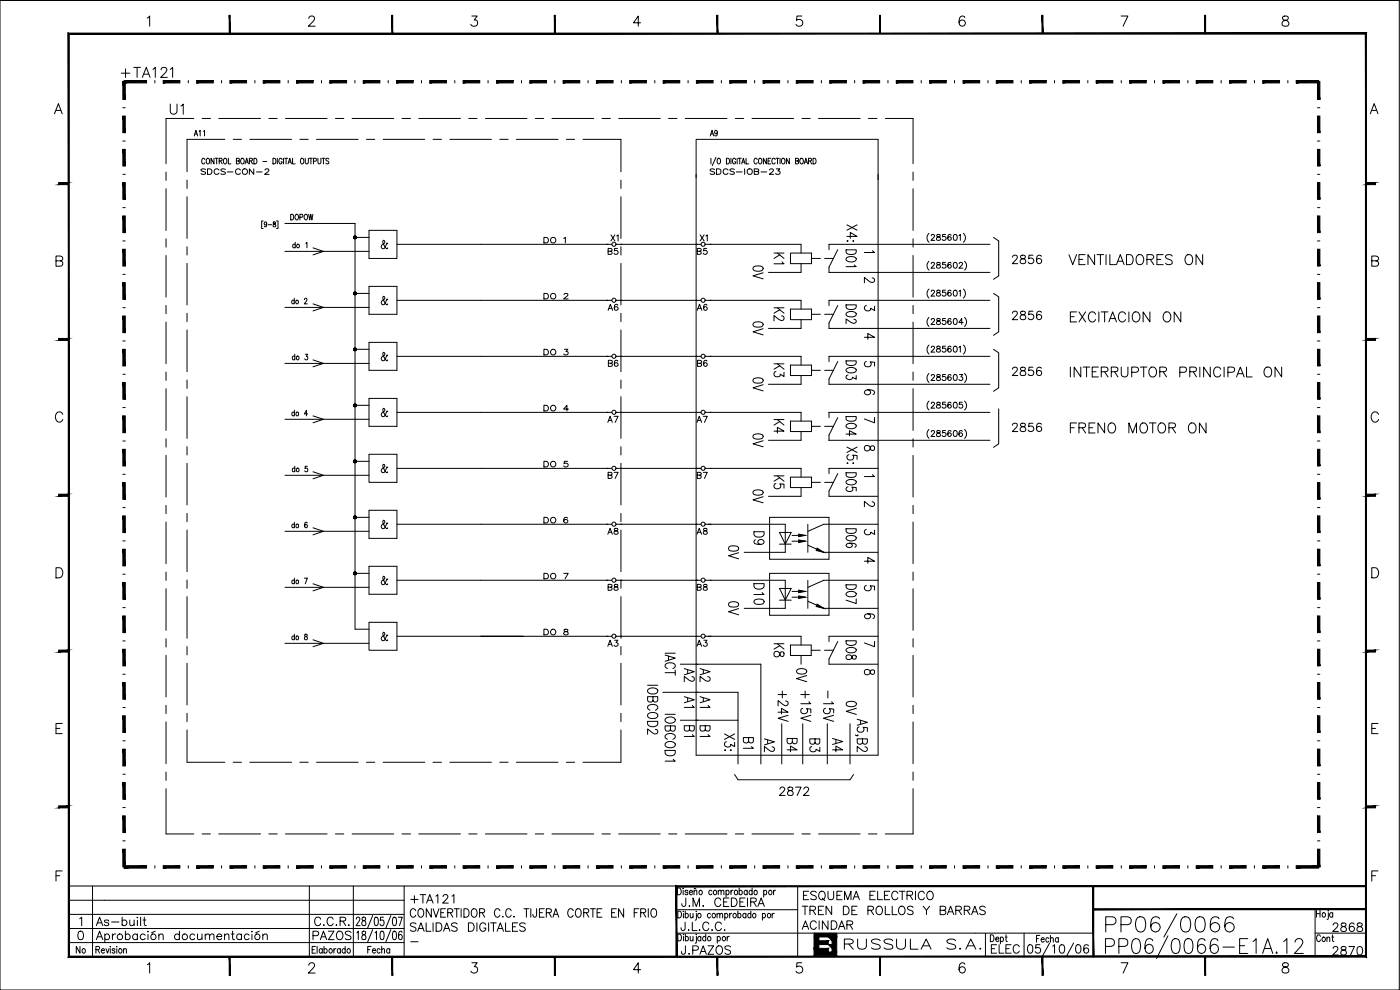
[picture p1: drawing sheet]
<svg xmlns="http://www.w3.org/2000/svg" width="420mm" height="297mm" viewBox="0 0 420 297" stroke-linecap="round" stroke-linejoin="round" font-family="sans-serif">
<defs><g id="words">
<text font-size="11" x="330.6" y="282.2">PP06/0066</text>
<g font-size="6.6">
<text x="49.7" y="35.6">U1</text>
<text x="319.6" y="80.8">VENTILADORES ON</text>
<text x="230" y="85" transform="rotate(-90 230 85)">0V</text>
<text x="230" y="101.6" transform="rotate(-90 230 101.6)">0V</text>
<text x="257.9" y="98.4" transform="rotate(-90 257.9 98.4)">DO2</text>
<text x="230" y="118.5" transform="rotate(-90 230 118.5)">0V</text>
<text x="257.9" y="115" transform="rotate(-90 257.9 115)">DO3</text>
<text x="257.9" y="131.9" transform="rotate(-90 257.9 131.9)">DO4</text>
<text x="320" y="131.2">FRENO MOTOR ON</text>
<text x="230" y="135.1" transform="rotate(-90 230 135.1)">0V</text>
<text x="257.9" y="148.9" transform="rotate(-90 257.9 148.9)">DO5</text>
<text x="230" y="152" transform="rotate(-90 230 152)">0V</text>
<text x="230.4" y="164.7" transform="rotate(-90 230.4 164.7)">D9</text>
<text x="257.9" y="165.5" transform="rotate(-90 257.9 165.5)">DO6</text>
<text x="222.6" y="169" transform="rotate(-90 222.6 169)">0V</text>
<text x="222.6" y="185.6" transform="rotate(-90 222.6 185.6)">0V</text>
<text x="230.4" y="182.7" transform="rotate(-90 230.4 182.7)">D10</text>
<text x="257.9" y="182.4" transform="rotate(-90 257.9 182.4)">DO7</text>
<text x="257.9" y="199" transform="rotate(-90 257.9 199)">DO8</text>
<text x="214.1" y="205.7" transform="rotate(-90 214.1 205.7)">A2</text>
<text x="243.1" y="205.7" transform="rotate(-90 243.1 205.7)">0V</text>
<text x="257.9" y="215.5" transform="rotate(-90 257.9 215.5)">0V</text>
<text x="198.3" y="221.5" transform="rotate(-90 198.3 221.5)">IOBCOD2</text>
<text x="237.4" y="217.7" transform="rotate(-90 237.4 217.7)">+24V</text>
<text x="251.2" y="217.7" transform="rotate(-90 251.2 217.7)">-15V</text>
<text x="240.2" y="226.8" transform="rotate(-90 240.2 226.8)">B4</text>
<text x="246.9" y="226.8" transform="rotate(-90 246.9 226.8)">B3</text>
<text x="252.2" y="286.1">RUSSULA S.A.</text>
</g>
<g font-size="6.2">
<text x="35.3" y="24.3">+TA121</text>
<text x="236" y="80.4" transform="rotate(-90 236 80.4)">K1</text>
<text x="236" y="97.4" transform="rotate(-90 236 97.4)">K2</text>
<text x="320" y="97.7">EXCITACION ON</text>
<text x="236" y="114.3" transform="rotate(-90 236 114.3)">K3</text>
<text x="320" y="114.3">INTERRUPTOR PRINCIPAL ON</text>
<text x="236" y="131.2" transform="rotate(-90 236 131.2)">K4</text>
<text x="302.7" y="130.9">2856</text>
<text x="236" y="147.8" transform="rotate(-90 236 147.8)">K5</text>
<text x="236" y="198.3" transform="rotate(-90 236 198.3)">K8</text>
<text x="209.2" y="205.7" transform="rotate(-90 209.2 205.7)">A2</text>
<text x="209.2" y="213.4" transform="rotate(-90 209.2 213.4)">A1</text>
<text x="244.1" y="217.7" transform="rotate(-90 244.1 217.7)">+15V</text>
<text x="209.2" y="222.2" transform="rotate(-90 209.2 222.2)">B1</text>
<text x="221.2" y="226.5" transform="rotate(-90 221.2 226.5)">X3:</text>
<text x="226.8" y="225.8" transform="rotate(-90 226.8 225.8)">B1</text>
<text x="233.2" y="226.8" transform="rotate(-90 233.2 226.8)">A2</text>
<text x="253.6" y="226.8" transform="rotate(-90 253.6 226.8)">A4</text>
<text x="122.1" y="272.3">+TA121</text>
<text x="239.9" y="271.3">ESQUEMA ELECTRICO</text>
<text x="398.6" y="280.8">2868</text>
<text x="92.8" y="283.3">PAZOS</text>
</g>
<g font-size="5.7">
<text x="302.7" y="80.4">2856</text>
<text x="302.7" y="97">2856</text>
<text x="302.7" y="113.9">2856</text>
<text x="232.8" y="239.9">2872</text>
<text x="203.2" y="273">J.M. CEDEIRA</text>
<text x="239.5" y="275.5">TREN DE ROLLOS Y BARRAS</text>
<text x="27.5" y="279">As-built</text>
<text x="93.1" y="279">C.C.R.</text>
<text x="239.5" y="280.1">ACINDAR</text>
<text x="203.2" y="287.5">J.PAZOS</text>
<text x="296.3" y="287.2">ELEC</text>
<text x="398.6" y="287.9">2870</text>
</g>
<g font-size="5.3">
<text x="181.3" y="178.5">B8</text>
<text x="208.1" y="178.5">B8</text>
<text x="21.5" y="287.2">No</text>
</g>
<g font-size="4.9">
<text x="57.1" y="42">A11</text>
<text x="212" y="42">A9</text>
<text x="59.3" y="53.6">SDCS-CON-2</text>
<text x="212" y="53.6">SDCS-IOB-23</text>
<text x="86.1" y="67.4">DOPOW</text>
<text x="161.9" y="74.1">DO 1</text>
<text x="181.3" y="77.6">B5</text>
<text x="182" y="73.4">X1</text>
<text x="208.1" y="77.6">B5</text>
<text x="208.8" y="73.4">X1</text>
<text x="258.2" y="86.1">2</text>
<text x="161.9" y="91">DO 2</text>
<text x="181.3" y="94.2">A6</text>
<text x="208.1" y="94.2">A6</text>
<text x="258.2" y="94.5">3</text>
<text x="258.2" y="103">4</text>
<text x="181.3" y="111.1">B6</text>
<text x="208.1" y="111.1">B6</text>
<text x="161.9" y="124.5">DO 4</text>
<text x="181.3" y="128.1">A7</text>
<text x="207.8" y="128.1">A7</text>
<text x="258.2" y="136.5">8</text>
<text x="161.9" y="141.5">DO 5</text>
<text x="181.3" y="144.6">B7</text>
<text x="208.1" y="144.6">B7</text>
<text x="161.9" y="158">DO 6</text>
<text x="181.3" y="161.6">A8</text>
<text x="207.8" y="161.6">A8</text>
<text x="161.9" y="175">DO 7</text>
<text x="258.2" y="178.5">5</text>
<text x="181.3" y="195.1">A3</text>
<text x="207.8" y="195.1">A3</text>
<text x="258.2" y="195.4">7</text>
<text x="394.1" y="283.6">Cont</text>
</g>
<g font-size="4.4">
<text x="86.8" y="75.5">do 1</text>
<text x="161.9" y="107.6">DO 3</text>
<text x="258.2" y="111.1">5</text>
<text x="258.2" y="119.6">6</text>
<text x="258.2" y="128.1">7</text>
<text x="258.2" y="153.1">2</text>
<text x="86.4" y="159.5">do 6</text>
<text x="258.2" y="161.6">3</text>
<text x="258.2" y="170">4</text>
<text x="161.9" y="191.6">DO 8</text>
<text x="258.2" y="187">6</text>
<text x="258.2" y="203.6">8</text>
</g>
<text font-size="3.5" x="258.2" y="144.3">1</text>
<text font-size="3.1" x="258.2" y="76.9">1</text>
<text font-size="2.6" x="122.1" y="283.6">-</text>
</g></defs>
<!-- layer: 2 -->
<g fill="none" stroke="#000" stroke-width=".3">
<path d="M36.9 32.3h.7M56.5 24.2v.7M66.5 24.2v.7M76.5 24.2v.7M86.5 24.2v.7M96.5 24.2v.7M106.5 24.2v.7M116.5 24.2v.7M126.5 24.2v.7M136.5 24.2v.7M146.5 24.2v.7M156.5 24.2v.7"/>
<path d="M166.5 24.2v.7M176.5 24.2v.7M186.5 24.2v.7M196.5 24.2v.7M206.5 24.2v.7M216.5 24.2v.7M226.5 24.2v.7M236.5 24.2v.7M246.5 24.2v.7M256.5 24.2v.7M266.5 24.2v.7M276.5 24.2v.7"/>
<path d="M286.5 24.2v.7M296.5 24.2v.7M306.5 24.2v.7M316.5 24.2v.7M326.5 24.2v.7M336.5 24.2v.7M346.5 24.2v.7M356.5 24.2v.7M366.5 24.2v.7M376.5 24.2v.7M386.5 24.2v.7M395.4 32.3h.7"/>
<path d="M395.7 24.2v.7M36.9 42.3h.7M36.9 52.3h.7M208.9 53.4v-11.6h54.6v12.1M395.4 42.3h.7M395.4 52.3h.7M36.9 62.3h.7M36.9 72.3h.7M85.5 67h21.1v4.2h4.1M85.5 75.4h25.2M106.6 71.2v117.6h4.1M110.7 69.1h8.4v8.4h-8.4z"/>
<path d="M119.1 73.3h63M186.4 73.3h22.5M213.1 73.3h27.3M278.8 78.4a1.78 1.78 0 0 0 0 2.7M278.8 70a1.78 1.78 0 0 0 0 2.7M279.5 79.1l.3-.4h.3l.4 .4-1.1 1.4h1.1M279.5 70.8l.3-.5h.3l.4 .4-1.1 1.4h1.1M281.2 78.8v.5l.8 .2 .2 .4a.59 .59 0 0 1-.6 .6 .59 .59 0 0 1-.5-.6l1.1-.8-.1-.3zM281.2 70.4v.5l.8 .3 .2 .3a.59 .59 0 0 1-.6 .6 .59 .59 0 0 1-.5-.6l1.1-.7-.1-.4zM283.8 78.7h-.9l-.1 .7a.63 .63 0 0 1 1 0 .63 .63 0 0 1-.1 1 .63 .63 0 0 1-1-.3M283.8 70.3h-.9l-.1 .8a.63 .63 0 0 1 1 0 .63 .63 0 0 1-.1 .9 .63 .63 0 0 1-1-.2M285.4 79l-.1-.2a.85 .85 0 0 0-1 .6 .85 .85 0 0 0 .6 1.1 .54 .54 0 0 0 .6-.5 .54 .54 0 0 0-.5-.6 .54 .54 0 0 0-.6 .5"/>
<path d="M285.4 70.6l-.1-.2a.87 .87 0 0 0-1 .7 .87 .87 0 0 0 .6 1 .54 .54 0 0 0 .6-.4 .54 .54 0 0 0-.5-.6 .54 .54 0 0 0-.6 .4M286.3 78.8a.85 .85 0 0 1 1.1 .6 .85 .85 0 0 1-.6 1.1h-.2a1.1 1.1 0 0 1-.3-1.7zM286.3 70.4l.3-.1a.92 .92 0 0 1 .7 .9 .92 .92 0 0 1-.7 .9 1.14 1.14 0 0 1-.3-1.7zM287.8 70.7l.4-.4v1.8M287.9 79.1l.3-.4h.3l.4 .4-1.1 1.4h1.2M289.1 70a1.78 1.78 0 0 1 0 2.7M289.5 78.4a1.78 1.78 0 0 1 0 2.7M395.4 62.3h.7M395.4 72.3h.7M36.9 82.3h.7M36.9 92.3h.7M85.5 92.2h25.2"/>
<path d="M106.6 88h4.1M110.7 85.9h8.4v8.4h-8.4zM119.1 90.1h63M186.4 90.1h22.5M213.1 90.1h27.3M278.8 86.7a1.83 1.83 0 0 0 0 2.7M278.8 95.2a1.83 1.83 0 0 0 0 2.7M279.5 87.5l.3-.4 .5 .1 .2 .2-1.1 1.4h1.1M279.5 96l.3-.4h.3l.4 .3-1.1 1.5h1.1M281.2 87.2v.5l.8 .2 .2 .4a.59 .59 0 0 1-.6 .6 .59 .59 0 0 1-.5-.6l1.1-.8-.1-.3zM281.2 95.7v.5l.8 .2 .2 .4a.59 .59 0 0 1-.6 .6 .59 .59 0 0 1-.5-.6l1.1-.8-.1-.3zM283.8 87.1h-.9l-.1 .7a.63 .63 0 0 1 1 0 .63 .63 0 0 1-.1 1 .63 .63 0 0 1-1-.3"/>
<path d="M283.8 95.6h-.9l-.1 .7a.63 .63 0 0 1 1 0 .63 .63 0 0 1-.1 1 .63 .63 0 0 1-1-.3M285.4 87.3l-.1-.1a.87 .87 0 0 0-1 .6 .87 .87 0 0 0 .6 1 .54 .54 0 0 0 .6-.4 .54 .54 0 0 0-.5-.6 .54 .54 0 0 0-.6 .5M285.4 95.8l-.1-.1a.87 .87 0 0 0-1 .6 .87 .87 0 0 0 .6 1.1 .54 .54 0 0 0 .6-.5 .54 .54 0 0 0-.5-.6 .54 .54 0 0 0-.6 .5M286.3 87.2l.3-.1a.92 .92 0 0 1 .7 .9 .92 .92 0 0 1-.7 .8 1.14 1.14 0 0 1-.3-1.6zM286.3 95.7l.3-.1a.92 .92 0 0 1 .7 .9 .92 .92 0 0 1-.7 .9 1.14 1.14 0 0 1-.3-1.7zM287.8 87.4l.4-.3v1.7M289.1 96.8h-1.3l.8-1.2v1.8M289.1 86.7a1.83 1.83 0 0 1 0 2.7M289.5 95.2a1.83 1.83 0 0 1 0 2.7M395.4 82.3h.7M395.4 92.3h.7M36.9 102.3h.7"/>
<path d="M36.9 112.3h.7M85.5 109h25.2M106.6 104.8h4.1M110.7 102.7h8.4v8.4h-8.4zM110.7 119.5h8.4v8.4h-8.4zM119.1 106.9h63M186.4 106.9h22.5M213.1 106.9h27.3M278.8 112a1.83 1.83 0 0 0 0 2.8M278.8 103.5a1.83 1.83 0 0 0 0 2.7M279.5 112.8l.3-.4h.3l.4 .3-1.1 1.5h1.1M279.5 104.3l.3-.4 .5 .1 .2 .2-1.1 1.4h1.1"/>
<path d="M281.2 112.5v.5l.8 .2 .2 .4a.59 .59 0 0 1-.6 .6 .59 .59 0 0 1-.5-.6l1.1-.8-.1-.3zM281.2 104v.5l.8 .2 .2 .4a.59 .59 0 0 1-.6 .6 .59 .59 0 0 1-.5-.6l1.1-.8-.1-.3zM283.8 112.4h-.9l-.1 .7a.63 .63 0 0 1 1 0 .63 .63 0 0 1-.1 1 .63 .63 0 0 1-1-.3M283.8 103.9h-.9l-.1 .7a.63 .63 0 0 1 1 0 .63 .63 0 0 1-.1 1 .63 .63 0 0 1-1-.3M285.4 112.6l-.1-.1a.87 .87 0 0 0-1 .6 .87 .87 0 0 0 .6 1.1 .54 .54 0 0 0 .6-.5 .54 .54 0 0 0-.5-.6 .54 .54 0 0 0-.6 .5M285.4 104.1l-.1-.1a.87 .87 0 0 0-1 .6 .87 .87 0 0 0 .6 1 .54 .54 0 0 0 .6-.4 .54 .54 0 0 0-.5-.6 .54 .54 0 0 0-.6 .5M286.3 112.5l.3-.1a.92 .92 0 0 1 .7 .9 .92 .92 0 0 1-.7 .9 1.14 1.14 0 0 1-.3-1.7zM286.3 104l.3-.1a.92 .92 0 0 1 .7 .9 .92 .92 0 0 1-.7 .8 1.14 1.14 0 0 1-.3-1.6zM287.8 104.2l.4-.3v1.7M288 112.4h.9l-.5 .7a.59 .59 0 0 1 .4 .9 .59 .59 0 0 1-1-.2M289.1 103.5a1.83 1.83 0 0 1 0 2.7M289.5 112a1.83 1.83 0 0 1 0 2.8"/>
<path d="M395.4 102.3h.7M395.4 112.3h.7M36.9 122.3h.7M36.9 132.3h.7M85.5 125.8h25.2M106.6 138.4h4.1M106.6 121.6h4.1M110.7 136.3h8.4v8.4h-8.4zM119.1 123.7h63M186.4 123.7h22.5M213.1 123.7h27.3M278.8 128.8a1.78 1.78 0 0 0 0 2.7"/>
<path d="M278.8 120.3a1.78 1.78 0 0 0 0 2.7M279.5 129.6l.3-.4 .5 .1 .2 .2-1.1 1.5h1.1M279.5 121.1l.3-.4h.3l.4 .3-1.1 1.5h1.1M281.2 129.3v.5l.8 .2 .2 .4a.59 .59 0 0 1-.6 .6 .59 .59 0 0 1-.5-.6l1.1-.8-.1-.3zM281.2 120.8v.5l.8 .2 .2 .4a.59 .59 0 0 1-.6 .6 .59 .59 0 0 1-.5-.6l1.1-.8-.1-.3zM283.8 129.2h-.9l-.1 .7a.63 .63 0 0 1 1 0 .63 .63 0 0 1-.1 1 .63 .63 0 0 1-1-.3M283.8 120.7h-.9l-.1 .7a.63 .63 0 0 1 1 0 .63 .63 0 0 1-.1 1 .63 .63 0 0 1-1-.3M285.4 129.4l-.1-.1a.87 .87 0 0 0-1 .6 .87 .87 0 0 0 .6 1.1 .54 .54 0 0 0 .6-.5 .54 .54 0 0 0-.5-.6 .54 .54 0 0 0-.6 .5M285.4 120.9l-.1-.1a.87 .87 0 0 0-1 .6 .87 .87 0 0 0 .6 1.1 .54 .54 0 0 0 .6-.5 .54 .54 0 0 0-.5-.6 .54 .54 0 0 0-.6 .5M286.3 129.3l.3-.1a.92 .92 0 0 1 .7 .9 .92 .92 0 0 1-.7 .9 1.14 1.14 0 0 1-.3-1.7zM286.3 120.8l.3-.1a.92 .92 0 0 1 .7 .9 .92 .92 0 0 1-.7 .9 1.14 1.14 0 0 1-.3-1.7zM288.8 129.4l-.1-.1a.87 .87 0 0 0-1 .6 .87 .87 0 0 0 .6 1.1 .55 .55 0 0 0 .6-.5 .55 .55 0 0 0-.5-.6 .55 .55 0 0 0-.6 .5"/>
<path d="M288.8 120.7h-.8l-.1 .7a.63 .63 0 0 1 .9 0 .63 .63 0 0 1-.1 1 .63 .63 0 0 1-.9-.3M289.5 128.8a1.78 1.78 0 0 1 0 2.7M289.5 120.3a1.78 1.78 0 0 1 0 2.7M395.4 122.3h.7M395.4 132.3h.7M36.9 142.3h.7M36.9 152.3h.7M85.5 159.4h25.2M85.5 142.6h25.2M106.6 155.2h4.1M110.7 153.1h8.4v8.4h-8.4zM119.1 140.5h63"/>
<path d="M119.1 157.3h63M186.4 140.5h23.6M186.4 157.3h22.5M211.6 140.5h28.8M212.6 157.3h23.1M395.4 142.3h.7M395.4 152.3h.7M36.9 162.3h.7M36.9 172.3h.7M85.5 176.2h25.2M106.6 172h4.1M110.7 169.9h8.4v8.4h-8.4z"/>
<path d="M119.1 174.1h63M186.4 174.1h23M213.1 174.1h22.6M395.4 162.3h.7M395.4 172.3h.7M36.9 182.3h.7M36.9 192.3h.7M85.5 193h25.2M110.7 186.7h8.4v8.4h-8.4zM119.1 190.9h25.2M156.9 190.9h-12.6h37.8M186.4 190.9h22.5"/>
<path d="M212.6 190.9h27.8M228.3 199.3v29.9M395.4 182.3h.7M395.4 192.3h.7M36.9 202.3h.7M36.9 212.3h.7M221.5 207.7v21.5M234.6 217.2v12M240.9 217.2v12M248.3 217.2v12M255.1 217.2v12M395.4 202.3h.7"/>
<path d="M395.4 212.3h.7M36.9 222.3h.7M36.9 232.3h.7M395.4 222.3h.7M395.4 232.3h.7M36.9 242.3h.7M36.9 252.3h.7M37.3 259.7v.8M46.5 259.7v.8M56.5 259.7v.8M66.5 259.7v.8M76.5 259.7v.8"/>
<path d="M86.5 259.7v.8M96.5 259.7v.8M106.5 259.7v.8M116.5 259.7v.8M126.5 259.7v.8M136.5 259.7v.8M146.5 259.7v.8M156.5 259.7v.8M166.5 259.7v.8M176.5 259.7v.8M186.5 259.7v.8M196.5 259.7v.8"/>
<path d="M206.5 259.7v.8M216.5 259.7v.8M226.5 259.7v.8M236.5 259.7v.8M246.5 259.7v.8M256.5 259.7v.8M266.5 259.7v.8M276.5 259.7v.8M286.5 259.7v.8M296.5 259.7v.8M306.5 259.7v.8M316.5 259.7v.8"/>
<path d="M326.5 259.7v.8M336.5 259.7v.8M346.5 259.7v.8M356.5 259.7v.8M366.5 259.7v.8M376.5 259.7v.8M386.5 259.7v.8M395.4 242.3h.7M395.4 252.3h.7M395.4 260.1h.7M245.7 281.1v1.2M245.7 283.4v1.2"/>
</g>
<!-- layer: 25 -->
<g fill="none" stroke="#000" stroke-width=".3">
<path d="M61.5 47.9a.48 .48 0 0 0-.6-.4 .48 .48 0 0 0-.4 .6v.4a.48 .48 0 0 0 .4 .7 .48 .48 0 0 0 .6-.4M62.1 47.6l.2-.1a.87 .87 0 0 1 .6 .8 .87 .87 0 0 1-.6 .9 1.13 1.13 0 0 1-.2-1.6zM64.2 47.5v1.7l-.9-1.7v1.7M64.6 47.5h.8M65 47.5v1.7M65.8 48.3l.7-.1v-.6l-.7-.1v1.7M67.3 47.6l.1-.1a.87 .87 0 0 1 .7 .8 .87 .87 0 0 1-.7 .9 1.13 1.13 0 0 1-.1-1.6zM68.5 47.5v1.7h.8M71 48.3l.7-.1 .1-.5-.8-.2v1.7l.8-.2v-.5l-.3-.2M72.5 47.6l.1-.1a.86 .86 0 0 1 .7 .8 .86 .86 0 0 1-.7 .9 1.13 1.13 0 0 1-.1-1.6zM73.5 49.2l.5-1.7 .5 1.7M74.8 48.3l.8-.1v-.6l-.8-.1v1.7"/>
<path d="M76.2 47.5a.85 .85 0 0 1 .9 .8 .85 .85 0 0 1-.9 .9zM81.9 47.5a.85 .85 0 0 1 .9 .8 .85 .85 0 0 1-.9 .9zM83.2 47.5v1.7M84.7 47.9a.5 .5 0 0 0-.6-.4 .5 .5 0 0 0-.4 .6v.4a.51 .51 0 0 0 .5 .7 .51 .51 0 0 0 .5-.7h-.4M85.1 47.5v1.7M85.4 47.5h.9M85.9 47.5v1.7M86.4 49.2l.6-1.7 .5 1.7M86.7 48.6h.6M87.8 47.5v1.7h.8M90.4 47.6l.2-.1a.87 .87 0 0 1 .6 .8 .87 .87 0 0 1-.6 .9 1.13 1.13 0 0 1-.2-1.6zM91.6 47.5v1.2l.4 .5 .5-.5v-1.2"/>
<path d="M92.8 47.5h.9M93.3 47.5v1.7M94.1 48.4l.7-.1 .1-.6-.8-.2v1.7M95.4 47.5l.1 1.4 .3 .3 .5-.5v-1.2M96.6 47.5h.9M97.1 47.5v1.7M98.7 47.7l-.4-.2-.5 .2v.4l.8 .4v.6l-.5 .1-.3-.3M208.9 52.3v174.3h54.6v-174.3M213.4 47.5v1.7M214.9 47.2l-1.2 2.5M215.5 47.6l.1-.1a.87 .87 0 0 1 .7 .8 .87 .87 0 0 1-.7 .9 1.13 1.13 0 0 1-.1-1.6zM218 47.5a.85 .85 0 0 1 1 .8 .85 .85 0 0 1-1 .9z"/>
<path d="M219.4 47.5v1.7M220.8 47.9a.48 .48 0 0 0-.6-.4 .48 .48 0 0 0-.4 .6v.4a.49 .49 0 0 0 .5 .7 .49 .49 0 0 0 .5-.7h-.3M221.2 47.5v1.7M221.6 47.5h.9M222 47.5v1.7M222.6 49.2l.5-1.7 .5 1.7M223.9 47.5v1.7h.8M227.2 47.9a.5 .5 0 0 0-.6-.4 .5 .5 0 0 0-.3 .6v.4a.5 .5 0 0 0 .3 .7 .5 .5 0 0 0 .6-.4M227.9 47.6l.1-.1a.87 .87 0 0 1 .7 .8 .87 .87 0 0 1-.7 .9 1.13 1.13 0 0 1-.1-1.6zM230 47.5v1.7l-.9-1.7v1.7M231.4 47.5h-.9v1.7M232.6 47.9a.5 .5 0 0 0-.6-.4 .5 .5 0 0 0-.4 .6v.4a.5 .5 0 0 0 .4 .7 .5 .5 0 0 0 .6-.4"/>
<path d="M232.9 47.5h.9M233.3 47.5v1.7M234.1 47.5v1.7M234.8 47.6l.1-.1a.87 .87 0 0 1 .7 .8 .87 .87 0 0 1-.7 .9 1.08 1.08 0 0 1-.1-1.6zM236.9 47.5v1.7l-.9-1.7v1.7M238.8 48.3l.7-.1 .1-.5-.8-.2v1.7l.8-.2v-.5l-.2-.2M240.3 47.6l.2-.1a.87 .87 0 0 1 .6 .8 .87 .87 0 0 1-.6 .9 1.08 1.08 0 0 1-.2-1.6zM241.3 49.2l.6-1.7 .5 1.7M241.5 48.6h.6M242.7 48.3l.8-.1v-.6l-.8-.1v1.7M243.1 48.3l.5 .9M244 47.5a.85 .85 0 0 1 .9 .8 .85 .85 0 0 1-.9 .9z"/>
<path d="M79 66.3h-.5v2.3h.5M80.1 67.1l-.1 .2a.39 .39 0 0 1-.6 0 .39 .39 0 0 1 0-.5 .39 .39 0 0 1 .6 0l-.1 1.2-.6-.2M80.5 67.4h1M82 66.6v.5a.51 .51 0 0 1 .8 .4 .51 .51 0 0 1-.8 .5 .6 .6 0 0 1 0-.6 .6 .6 0 0 1 .6-.3v-.5zM83 66.3h.4v2.3h-.4M116.3 73.2l-.2-.3-.4 1a.67 .67 0 0 1-.5 .7 .67 .67 0 0 1-.8-.4l.2-.7 .9-.8-.3-.6-.3 .4 .1 .6 .9 1.4 .3 .1 .1-.2M237.2 75.9h6.3v3.2h-6.3zM240.4 73.3v2.6M240.4 79.1v2.6h-9.8M251.4 74.9l-2.6 5.3v1.5h14.6M253.9 75h3.1v.7a1.98 1.98 0 0 1-3.1 0zM254.1 77.4a2.26 2.26 0 0 1 2.9 .2 1.31 1.31 0 0 1-1.9 1l-.5-.1a.7 .7 0 0 1-.5-1.1z"/>
<path d="M254.2 70.9h3l-2-1.1v1.7M254.2 72.3h.3zM254.2 67.5l3 1.6M255.9 72.3h.3zM256.4 79.5l.6 .5h-3.1M257.2 67.5l-3 1.6M263.5 73.3h-14.7v1.6M298.2 71.2l1.5 1.1v10.5l-1.5 1M88.3 90.3l-.1-.2a.5 .5 0 0 0-.7 .5 .5 .5 0 0 0 .7 .5l.1-.2M88.3 89.5v1.7M91.4 89.9l.2-.4 .5 .1v.5l-.8 1.1h.9M116.3 90l-.2-.3-.4 1a.69 .69 0 0 1-.4 .7 .69 .69 0 0 1-.8-.2v-.7l1-1-.3-.6-.3 .4 .1 .6 .9 1.4 .3 .1 .1-.2"/>
<path d="M237.2 92.7h6.3v3.2h-6.3zM240.4 90.1v2.6M240.4 95.9v2.6h-9.8M251.4 91.7l-2.6 5.2v1.6h14.6M263.5 90.1h-14.7v1.6M298.2 88l1.5 1.1v10.5l-1.5 1M88.5 107.1l-.2-.2a.5 .5 0 0 0-.6 .5 .5 .5 0 0 0 .6 .5l.2-.2M88.5 106.3v1.7M91.6 106.3h.7l-.4 .6a.5 .5 0 0 1 .5 .8 .5 .5 0 0 1-.9-.1M116.3 106.8l-.2-.3-.4 1a.69 .69 0 0 1-.4 .7 .69 .69 0 0 1-.8-.2v-.7l.9-.8a.53 .53 0 0 0-.2-.8l-.3 .3 .1 .7 .9 1.4 .3 .1 .1-.2M237.2 109.5h6.3v3.2h-6.3zM240.4 106.9v2.6"/>
<path d="M240.4 112.7v2.6h-9.8M251.4 108.5l-2.6 5.2v1.6h14.6M263.5 106.9h-14.7v1.6M298.2 104.8l1.5 1.1v10.5l-1.5 1M88.3 123.9l-.1-.2a.5 .5 0 0 0-.6 .5 .5 .5 0 0 0 .6 .5l.1-.2M88.3 123.1v1.7M88.5 139.9v1.6M92.2 139.9h-.6l-.1 .7a.5 .5 0 0 1 .8 0 .5 .5 0 0 1-.1 .7 .5 .5 0 0 1-.7 0M92.3 124.2h-.9l.6-1.1v1.7M116.3 123.6l-.1-.3-.2 .1-.3 .9a.77 .77 0 0 1-1.1 .6l-.1-.8 .9-.8a.53 .53 0 0 0-.2-.8l-.3 .3 .1 .6 .9 1.5 .3 .1 .1-.2M237.2 126.4h6.3v3.1h-6.3M240.4 123.7v2.7"/>
<path d="M240.4 129.5v2.6h-9.8M248.7 132.1h14.7M248.7 123.7h14.8M248.8 123.7v1.6M251.4 125.3l-2.6 5.2v1.6M254.2 134.1l3 1.6M254.8 136.4a.85 .85 0 0 0-.6 1.1 .85 .85 0 0 0 1.1 .5 .83 .83 0 0 0 .9-.5 .83 .83 0 0 0-.3-.9l1.3 .1v1.1M257.2 134.1l-3 1.6M299.7 122.7v10.5l-1.5 1M88.5 140.7a.5 .5 0 0 0-.9 .2 .5 .5 0 0 0 .6 .6l.3-.2M116.3 157.2l-.2-.3-.4 1a.67 .67 0 0 1-.5 .7 .67 .67 0 0 1-.8-.5l.2-.6 .9-.8-.3-.6-.3 .3 .1 .6 .9 1.5 .3 .1 .1-.2M116.3 140.4l-.2-.3-.4 1a.77 .77 0 0 1-1.1 .6l-.1-.9 1-.9-.3-.6-.3 .3 .1 .6 .9 1.5 .3 .1 .1-.3"/>
<path d="M231 155.2h17.8v12.6h-17.8zM233.9 159.8h3.5l-1.7 3.5zM235.7 157.3v8.4h-12.3M237.2 143.2h6.3v3.1h-6.3zM240.4 140.5v2.7M240.4 146.3v2.6h-9.8M242.4 157.3v8.4M251.4 142.1l-2.6 5.2v1.6h14.6M263.5 140.5h-14.7v1.6M263.5 157.3h-16.3l-4.7 2.1M88.3 174.3l-.1-.2a.5 .5 0 0 0-.6 .5 .5 .5 0 0 0 .6 .5l.1-.2M88.3 173.5v1.7"/>
<path d="M91.4 173.5h.8l-.6 1.7M116.3 174l-.2-.3-.4 1a.69 .69 0 0 1-.4 .7 .69 .69 0 0 1-.8-.2v-.8l1-.9-.3-.6-.3 .4 .1 .5 .9 1.5 .3 .1 .1-.2M231 172h17.8v12.6h-17.8zM233.9 176.6h3.5l-1.7 3.5zM233.9 163.3h3.5M235.7 174.1v8.4h-12.3M237.7 179.2h4M237.7 177.4h4M237.7 162.4h4M237.7 160.6h4M242.4 174.1v8.4M242.5 163.6l4.7 2.1h16.3"/>
<path d="M263.5 174.1h-16.3l-4.7 2.1M88.3 191.1l-.1-.2a.5 .5 0 0 0-.6 .5 .5 .5 0 0 0 .6 .5l.1-.2M88.3 190.3v1.7M91.5 190.4v.4a.59 .59 0 0 1 .7 .5 .59 .59 0 0 1-.5 .7 .61 .61 0 0 1-.3-.8 .61 .61 0 0 1 .7-.4v-.4zM116.3 190.8l-.2-.3-.4 1a.69 .69 0 0 1-.4 .7 .69 .69 0 0 1-.8-.2v-.8l1-.9-.3-.6-.3 .4 .1 .6 .9 1.4 .3 .1 .1-.2M199.6 196.5l3 1-3 .9M199.6 196h3M200.6 196.9v1.2M208.9 199.3h19.4M233.9 180.1h3.5M237.2 193.5h6.3v3.2h-6.3M240.4 190.9v2.6"/>
<path d="M240.4 196.7v2.6M242.5 180.4l4.7 2.1h16.3M251.4 192.5l-2.6 5.2v1.6h14.6M263.5 190.9h-14.7v1.6M198.9 207.7h22.6M199.6 201.8h3M199.6 214.3h3M199.8 215.6a1.97 1.97 0 0 1 2.8 .2 1.46 1.46 0 0 1-2.3 1.1 .81 .81 0 0 1-.5-1.3zM200.3 200.6a.81 .81 0 0 1-.5-1.3 2.07 2.07 0 0 1 2.8 .2 .89 .89 0 0 1-.7 1.1M201.2 217.8l.1 1.4 .5 .2 .7-.2 .1-1.4h-3v1a.83 .83 0 0 0 .8 .6 .83 .83 0 0 0 .8-.6M208.9 216.1h12.6M210.1 209l3 1-3 .8"/>
<path d="M211.7 217.7v1.1a.74 .74 0 0 0 .7 .6 .74 .74 0 0 0 .7-.6v-1.1h-3v1.1l.6 .6a.75 .75 0 0 0 1-.6M212.5 211.7l.6 .5h-3M257.3 215.8l3 .9-3 .9M257.9 218.1a.85 .85 0 0 0-.6 1.1 .85 .85 0 0 0 1.1 .5 .83 .83 0 0 0 .8-.5 .83 .83 0 0 0-.2-1l1.3 .1v1.2M199.6 225.2h3a1.62 1.62 0 0 1-1 1.6 1.62 1.62 0 0 1-1.8-.5zM199.8 223a1.97 1.97 0 0 1 2.8 .2 1.3 1.3 0 0 1-1.8 1.2l-.5-.2a.81 .81 0 0 1-.5-1.2zM200.3 221.8a.81 .81 0 0 1-.5-1.3 1.97 1.97 0 0 1 2.8 .3 .89 .89 0 0 1-.7 1M202.1 227.8l.5 .6h-3M212.5 220.4l.6 .6h-3M220.5 232.4l1 1.6h33.6l1.1-1.6M256.7 220.5l.4 .3 .5-.2-.2-.1v.3M258.9 221.7v1a.73 .73 0 0 0 .7 .6 .73 .73 0 0 0 .7-.6v-1h-3v1a.83 .83 0 0 0 .8 .6 .83 .83 0 0 0 .8-.6"/>
<path d="M259.6 224.1l.4 .1a.74 .74 0 0 1 .2 1 .74 .74 0 0 1-1.1 .2l-1.8-1.4v1.6"/>
<circle cx="89.2" cy="90.6" r=".49"/>
<circle cx="89.3" cy="107.3" r=".52"/>
<circle cx="89.2" cy="124.2" r=".52"/>
<circle cx="89.3" cy="141" r=".52"/>
<circle cx="89.2" cy="174.6" r=".5"/>
<circle cx="89.2" cy="191.3" r=".52"/>
</g>
<!-- layer: 25PK -->
<g fill="none" stroke="#000" stroke-width=".3">
<path d="M58.2 35.5h-8.4v13.6M60.7 35.5h2.5M65.7 35.5h12.5M80.7 35.5h2.5M85.7 35.5h12.5M100.7 35.5h2.5M105.7 35.5h12.5M120.6 35.5h2.6M125.7 35.5h12.5M140.7 35.5h2.5M145.7 35.5h12.5M160.7 35.5h2.5"/>
<path d="M165.7 35.5h12.5M180.7 35.5h2.5M185.7 35.5h12.5M200.7 35.5h2.5M205.7 35.5h12.5M220.7 35.5h2.5M225.7 35.5h12.5M240.7 35.5h2.5M245.7 35.5h12.4M260.6 35.5h2.6M265.7 35.5h8.3v13.6M49.8 51.6v2.5"/>
<path d="M49.8 56.6v12.6M56.1 54v2.5M56.1 59v12.5M67.5 41.8h-11.4v9.7M70 41.8h2.5M75 41.8h12.5M90 41.8h2.5M95 41.8h12.5M110 41.8h2.5M115 41.8h12.5M130 41.8h2.5M135 41.8h12.5"/>
<path d="M150 41.8h2.5M155 41.8h12.5M170 41.8h2.5M175 41.8h11.4v9.7M186.4 54v2.5M186.4 59v12.5M274 51.6v2.5M274 56.6v12.6M49.8 71.7v2.5M49.8 76.7v12.4M56.1 74v2.5M56.1 79v12.5"/>
<path d="M186.4 79v12.5M274 71.7v2.5M274 76.7v12.4M49.8 91.6v2.5M49.8 96.6v12.5M56.1 94v2.5M56.1 99v12.5M186.4 94v2.5M186.4 99v12.5M274 91.6v2.5M274 96.6v12.5M49.8 111.6v2.5"/>
<path d="M49.8 116.6v12.5M56.1 114v2.5M56.1 119v12.5M186.4 114v2.5M186.4 119v12.5M274 111.6v2.5M274 116.6v12.5M49.8 131.6v2.5M49.8 136.6v12.5M56.1 134v2.5M56.1 139v12.5M186.4 134v2.5"/>
<path d="M186.4 139v12.5M274 131.6v2.5M274 136.6v12.5M49.8 151.6v2.5M49.8 156.6v12.5M56.1 154v2.5M56.1 159v12.5M186.4 154v2.5M186.4 159v12.5M274 151.6v2.5M274 156.6v12.5M49.8 171.6v2.5"/>
<path d="M49.8 176.6v12.5M56.1 174v2.5M56.1 179v12.5M186.4 179v12.5M274 171.6v2.5M274 176.6v12.5M49.8 191.6v2.5M49.8 196.6v12.5M56.1 194v2.5M56.1 199v12.5M186.4 199v12.5M274 191.6v2.5"/>
<path d="M274 196.6v12.5M49.8 211.6v2.5M49.8 216.6v12.5M56.1 214v2.5M56.1 219v9.7h11.4M186.4 214v2.5M186.4 219v9.7h-11.4M274 211.6v2.5M274 216.6v12.5M49.8 236.6v13.6h8.4M49.8 231.6v2.5M70 228.7h2.5"/>
<path d="M75 228.7h12.5M90 228.7h2.5M95 228.7h12.5M110 228.7h2.5M115 228.7h12.5M130 228.7h2.5M135 228.7h12.5M150 228.7h2.5M155 228.7h12.5M170 228.7h2.5M274 236.6v13.6h-8.3M274 231.6v2.5"/>
<path d="M60.7 250.2h2.5M65.7 250.2h12.5M80.7 250.2h2.5M85.7 250.2h12.5M100.7 250.2h2.5M105.7 250.2h12.5M120.6 250.2h2.6M125.7 250.2h12.5M140.7 250.2h2.5M145.7 250.2h12.5M160.7 250.2h2.5M165.7 250.2h12.5"/>
<path d="M180.7 250.2h2.5M185.7 250.2h12.5M200.7 250.2h2.5M205.7 250.2h12.5M220.7 250.2h2.5M225.7 250.2h12.5M240.7 250.2h2.5M245.7 250.2h12.4M260.6 250.2h2.6"/>
</g>
<!-- layer: 2 -->
<g fill="#000" stroke="#000" stroke-width=".3">
<path d="M248.6 283.4h1.1v1.2zM248.6 281.1h1.1v1.2z"/>
<path d="M36.9 34.8v5h.7zM36.9 34.8h.7v5z"/>
<path d="M36.9 24.5v5.3h.7zM36.9 24.5h.7v5.3z"/>
<path d="M59 24.2v.7l5-.7zM59 24.9l5-.7v.7z"/>
<path d="M69 24.2v.7l5-.7zM69 24.9l5-.7v.7z"/>
<path d="M79 24.2v.7l5-.7zM79 24.9l5-.7v.7z"/>
<path d="M89 24.2v.7l5-.7zM89 24.9l5-.7v.7z"/>
<path d="M99 24.2v.7l5-.7zM99 24.9l5-.7v.7z"/>
<path d="M109 24.2v.7l5-.7zM109 24.9l5-.7v.7z"/>
<path d="M119 24.2v.7l5-.7zM119 24.9l5-.7v.7z"/>
<path d="M129 24.2v.7l5-.7zM129 24.9l5-.7v.7z"/>
<path d="M139 24.2v.7l5-.7zM139 24.9l5-.7v.7z"/>
<path d="M149 24.2v.7l5-.7zM149 24.9l5-.7v.7z"/>
<path d="M159 24.2v.7l5-.7zM159 24.9l5-.7v.7z"/>
<path d="M169 24.2v.7l5-.7zM169 24.9l5-.7v.7z"/>
<path d="M179 24.2v.7l5-.7zM179 24.9l5-.7v.7z"/>
<path d="M189 24.2v.7l5-.7zM189 24.9l5-.7v.7z"/>
<path d="M199 24.2v.7l5-.7zM199 24.9l5-.7v.7z"/>
<path d="M209 24.2v.7l5-.7zM209 24.9l5-.7v.7z"/>
<path d="M219 24.2v.7l5-.7zM219 24.9l5-.7v.7z"/>
<path d="M229 24.2v.7l5-.7zM229 24.9l5-.7v.7z"/>
<path d="M239 24.2v.7l5-.7zM239 24.9l5-.7v.7z"/>
<path d="M249 24.2v.7l5-.7zM249 24.9l5-.7v.7z"/>
<path d="M259 24.2v.7l5-.7zM259 24.9l5-.7v.7z"/>
<path d="M269 24.2v.7l5-.7zM269 24.9l5-.7v.7z"/>
<path d="M279 24.2v.7l5-.7zM279 24.9l5-.7v.7z"/>
<path d="M289 24.2v.7l5-.7zM289 24.9l5-.7v.7z"/>
<path d="M299 24.2v.7l5-.7zM299 24.9l5-.7v.7z"/>
<path d="M309 24.2v.7l5-.7zM309 24.9l5-.7v.7z"/>
<path d="M319 24.2v.7l5-.7zM319 24.9l5-.7v.7z"/>
<path d="M329 24.2v.7l5-.7zM329 24.9l5-.7v.7z"/>
<path d="M339 24.2v.7l5-.7zM339 24.9l5-.7v.7z"/>
<path d="M349 24.2v.7l5-.7zM349 24.9l5-.7v.7z"/>
<path d="M359 24.2v.7l5-.7zM359 24.9l5-.7v.7z"/>
<path d="M369 24.2v.7l5-.7zM369 24.9l5-.7v.7z"/>
<path d="M379 24.2v.7l5-.7zM379 24.9l5-.7v.7z"/>
<path d="M389 24.2v.7l6.7-.7zM389 24.9l6.7-.7v.7z"/>
<path d="M395.4 24.5l.7 5.3v-5.3zM395.4 24.5l.7 5.3h-.7z"/>
<path d="M395.4 34.8l.7 5v-5zM395.4 34.8l.7 5h-.7z"/>
<path d="M36.9 54.8v5h.7zM36.9 54.8h.7v5z"/>
<path d="M36.9 44.8v5h.7zM36.9 44.8h.7v5z"/>
<path d="M395.4 44.8l.7 5v-5zM395.4 44.8l.7 5h-.7z"/>
<path d="M395.4 54.8l.7 5v-5zM395.4 54.8l.7 5h-.7z"/>
<path d="M36.9 74.8v5h.7zM36.9 74.8h.7v5z"/>
<path d="M36.9 64.8v5h.7zM36.9 64.8h.7v5z"/>
<path d="M106.1 71.2l.1 .2 .4-.2zM106.2 71.4l.4-.2-.3 .4zM106.6 71.2l-.3 .4 .3 .1z"/>
<path d="M106.3 70.9l.3 .3v-.4zM106.3 70.9l.3 .3-.4-.2zM106.2 71l-.1 .2h.5z"/>
<path d="M106.6 71.2v.5l.1-.1zM106.6 71.2l.3 .2-.2 .2zM106.6 71.2l.3 .2v-.2z"/>
<path d="M106.6 71.2h.3v-.2zM106.7 70.9l.2 .1-.3 .2zM106.6 70.8v.4l.1-.3z"/>
<path d="M395.4 64.8l.7 5v-5zM395.4 64.8l.7 5h-.7z"/>
<path d="M395.4 74.8l.7 5v-5zM395.4 74.8l.7 5h-.7z"/>
<path d="M36.9 94.8v5h.7zM36.9 94.8h.7v5z"/>
<path d="M36.9 84.8v5h.7zM36.9 84.8h.7v5z"/>
<path d="M106.1 88l.1 .3 .4-.3zM106.2 88.3l.4-.3-.3 .4zM106.6 88l-.3 .4 .3 .1z"/>
<path d="M106.3 87.7l.3 .3v-.4zM106.3 87.7l.3 .3-.4-.2zM106.2 87.8l-.1 .2h.5z"/>
<path d="M106.6 88v.5l.1-.1zM106.6 88l.3 .3-.2 .1zM106.6 88l.3 .3v-.3z"/>
<path d="M106.6 88h.3v-.2zM106.7 87.7l.2 .1-.3 .2zM106.6 87.6v.4l.1-.3z"/>
<path d="M395.4 84.8l.7 5v-5zM395.4 84.8l.7 5h-.7z"/>
<path d="M395.4 94.8l.7 5v-5zM395.4 94.8l.7 5h-.7z"/>
<path d="M36.9 114.8v5h.7zM36.9 114.8h.7v5z"/>
<path d="M36.9 104.8v5h.7zM36.9 104.8h.7v5z"/>
<path d="M106.1 104.8l.1 .2 .4-.2zM106.2 105l.4-.2-.3 .4zM106.6 104.8l-.3 .4h.3z"/>
<path d="M106.3 104.5l.3 .3v-.4zM106.2 104.6l.1-.1 .3 .3zM106.2 104.6l-.1 .2h.5z"/>
<path d="M106.6 104.8v.4h.1zM106.6 104.8l.3 .2-.2 .2zM106.6 104.8l.3 .2v-.2z"/>
<path d="M106.6 104.8h.3v-.2zM106.7 104.5l.2 .1-.3 .2zM106.6 104.4v.4l.1-.3z"/>
<path d="M395.4 104.8l.7 5v-5zM395.4 104.8l.7 5h-.7z"/>
<path d="M395.4 114.8l.7 5v-5zM395.4 114.8l.7 5h-.7z"/>
<path d="M36.9 134.8v5h.7zM36.9 134.8h.7v5z"/>
<path d="M36.9 124.8v5h.7zM36.9 124.8h.7v5z"/>
<path d="M106.1 138.4l.1 .2 .4-.2zM106.2 138.6l.4-.2-.3 .4zM106.6 138.4l-.3 .4h.3z"/>
<path d="M106.1 121.6l.1 .2 .4-.2zM106.2 121.8l.4-.2-.3 .4zM106.6 121.6l-.3 .4h.3z"/>
<path d="M106.3 138l.3 .4v-.4zM106.3 138l.3 .4-.4-.2zM106.2 138.2l-.1 .2h.5z"/>
<path d="M106.6 138.4v.4h.1zM106.6 138.4l.3 .2-.2 .2zM106.6 138.4l.3 .2v-.2z"/>
<path d="M106.3 121.3l.3 .3v-.4zM106.2 121.4l.1-.1 .3 .3zM106.2 121.4l-.1 .2h.5z"/>
<path d="M106.6 121.6v.4h.1zM106.6 121.6l.3 .2-.2 .2zM106.6 121.6l.3 .2v-.2z"/>
<path d="M106.6 138.4h.3v-.2zM106.7 138l.2 .2-.3 .2zM106.6 138v.4l.1-.4z"/>
<path d="M106.6 121.6h.3v-.2zM106.7 121.3l.2 .1-.3 .2zM106.6 121.2v.4l.1-.3z"/>
<path d="M395.4 124.8l.7 5v-5zM395.4 124.8l.7 5h-.7z"/>
<path d="M395.4 134.8l.7 5v-5zM395.4 134.8l.7 5h-.7z"/>
<path d="M36.9 154.8v5h.7zM36.9 154.8h.7v5z"/>
<path d="M36.9 144.8v5h.7zM36.9 144.8h.7v5z"/>
<path d="M106.1 155.2l.1 .2 .4-.2zM106.2 155.4l.4-.2-.3 .4zM106.6 155.2l-.3 .4h.3z"/>
<path d="M106.3 154.8l.3 .4v-.4zM106.3 154.8l.3 .4-.4-.2zM106.2 155l-.1 .2h.5z"/>
<path d="M106.6 155.2v.4h.1zM106.6 155.2l.3 .2-.2 .2zM106.6 155.2l.3 .2v-.2z"/>
<path d="M106.6 155.2h.3v-.2zM106.7 154.8l.2 .2-.3 .2zM106.6 154.8v.4l.1-.4z"/>
<path d="M395.4 144.8l.7 5v-5zM395.4 144.8l.7 5h-.7z"/>
<path d="M395.4 154.8l.7 5v-5zM395.4 154.8l.7 5h-.7z"/>
<path d="M36.9 174.8v5h.7zM36.9 174.8h.7v5z"/>
<path d="M36.9 164.8v5h.7zM36.9 164.8h.7v5z"/>
<path d="M106.1 172l.1 .2 .4-.2zM106.2 172.2l.4-.2-.3 .4zM106.6 172l-.3 .4 .3 .1z"/>
<path d="M106.3 171.6l.3 .4v-.4zM106.3 171.6l.3 .4-.4-.2zM106.2 171.8l-.1 .2h.5z"/>
<path d="M106.6 172v.5l.1-.1zM106.6 172l.3 .2-.2 .2zM106.6 172l.3 .2v-.2z"/>
<path d="M106.6 172h.3v-.2zM106.7 171.6l.2 .2-.3 .2zM106.6 171.6v.4l.1-.4z"/>
<path d="M395.4 164.8l.7 5v-5zM395.4 164.8l.7 5h-.7z"/>
<path d="M395.4 174.8l.7 5v-5zM395.4 174.8l.7 5h-.7z"/>
<path d="M36.9 194.8v5h.7zM36.9 194.8h.7v5z"/>
<path d="M36.9 184.8v5h.7zM36.9 184.8h.7v5z"/>
<path d="M395.4 184.8l.7 5v-5zM395.4 184.8l.7 5h-.7z"/>
<path d="M395.4 194.8l.7 5v-5zM395.4 194.8l.7 5h-.7z"/>
<path d="M36.9 214.8v5h.7zM36.9 214.8h.7v5z"/>
<path d="M36.9 204.8v5h.7zM36.9 204.8h.7v5z"/>
<path d="M395.4 204.8l.7 5v-5zM395.4 204.8l.7 5h-.7z"/>
<path d="M395.4 214.8l.7 5v-5zM395.4 214.8l.7 5h-.7z"/>
<path d="M36.9 234.8v5h.7zM36.9 234.8h.7v5z"/>
<path d="M36.9 224.8v5h.7zM36.9 224.8h.7v5z"/>
<path d="M395.4 224.8l.7 5v-5zM395.4 224.8l.7 5h-.7z"/>
<path d="M395.4 234.8l.7 5v-5zM395.4 234.8l.7 5h-.7z"/>
<path d="M36.9 244.8v5h.7zM36.9 244.8h.7v5z"/>
<path d="M395.4 244.8l.7 5v-5zM395.4 244.8l.7 5h-.7z"/>
<path d="M395.4 254.8l.7 5.3v-5.3zM395.4 254.8l.7 5.3h-.7z"/>
<path d="M36.9 254.8v5.3h.7zM36.9 254.8h.7v5.3z"/>
<path d="M37.3 260.5h6.7v-.8zM37.3 259.7h6.7l-6.7 .8z"/>
<path d="M49 260.5h5v-.8zM49 259.7h5l-5 .8z"/>
<path d="M59 260.5h5v-.8zM59 259.7h5l-5 .8z"/>
<path d="M69 260.5h5v-.8zM69 259.7h5l-5 .8z"/>
<path d="M79 260.5h5v-.8zM79 259.7h5l-5 .8z"/>
<path d="M89 260.5h5v-.8zM89 259.7h5l-5 .8z"/>
<path d="M99 260.5h5v-.8zM99 259.7h5l-5 .8z"/>
<path d="M109 260.5h5v-.8zM109 259.7h5l-5 .8z"/>
<path d="M119 260.5h5v-.8zM119 259.7h5l-5 .8z"/>
<path d="M129 260.5h5v-.8zM129 259.7h5l-5 .8z"/>
<path d="M139 260.5h5v-.8zM139 259.7h5l-5 .8z"/>
<path d="M149 260.5h5v-.8zM149 259.7h5l-5 .8z"/>
<path d="M159 260.5h5v-.8zM159 259.7h5l-5 .8z"/>
<path d="M169 260.5h5v-.8zM169 259.7h5l-5 .8z"/>
<path d="M179 260.5h5v-.8zM179 259.7h5l-5 .8z"/>
<path d="M189 260.5h5v-.8zM189 259.7h5l-5 .8z"/>
<path d="M199 260.5h5v-.8zM199 259.7h5l-5 .8z"/>
<path d="M209 260.5h5v-.8zM209 259.7h5l-5 .8z"/>
<path d="M219 260.5h5v-.8zM219 259.7h5l-5 .8z"/>
<path d="M229 260.5h5v-.8zM229 259.7h5l-5 .8z"/>
<path d="M239 260.5h5v-.8zM239 259.7h5l-5 .8z"/>
<path d="M249 260.5h5v-.8zM249 259.7h5l-5 .8z"/>
<path d="M259 260.5h5v-.8zM259 259.7h5l-5 .8z"/>
<path d="M269 260.5h5v-.8zM269 259.7h5l-5 .8z"/>
<path d="M279 260.5h5v-.8zM279 259.7h5l-5 .8z"/>
<path d="M289 260.5h5v-.8zM289 259.7h5l-5 .8z"/>
<path d="M299 260.5h5v-.8zM299 259.7h5l-5 .8z"/>
<path d="M309 260.5h5v-.8zM309 259.7h5l-5 .8z"/>
<path d="M319 260.5h5v-.8zM319 259.7h5l-5 .8z"/>
<path d="M329 260.5h5v-.8zM329 259.7h5l-5 .8z"/>
<path d="M339 260.5h5v-.8zM339 259.7h5l-5 .8z"/>
<path d="M349 260.5h5v-.8zM349 259.7h5l-5 .8z"/>
<path d="M359 260.5h5v-.8zM359 259.7h5l-5 .8z"/>
<path d="M369 260.5h5v-.8zM369 259.7h5l-5 .8z"/>
<path d="M379 260.5h5v-.8zM379 259.7h5l-5 .8z"/>
<path d="M389 260.5h6.7v-.8zM389 259.7h6.7l-6.7 .8z"/>
<path d="M245.7 281.1l-1.4 3.5h1.4zM244.3 281.1h1.4l-1.4 3.5z"/>
<path d="M245.7 282.3v1.1l2.9-1.1zM245.7 283.4l2.9-1.1v1.1z"/>
<path d="M244.3 286.8l4.3-2.2v2.2zM244.3 284.6v2.2l4.3-2.2z"/>
<path d="M249.7 281.1v4.6l1.4-4.6zM251.1 281.1v4.6h-1.4z"/>
<path d="M248.6 285.7l2.5 1.1v-1.1zM248.6 285.7l2.5 1.1h-2.5z"/>
</g>
<!-- layer: 35 -->
<g fill="none" stroke="#000" stroke-width=".3">
<path d="M93.9 74.4l3.2 1-3.2 1.1M263.5 73.3h33.6M93.9 91.2l3.2 1-3.2 1.1M263.5 98.5h33.6M263.5 90.1h33.6M263.5 81.7h33.6M93.9 108l3.2 1-3.2 1.1M263.5 106.9h33.6M263.5 115.3h33.6M93.9 124.8l3.2 1-3.2 1.1M263.5 123.7h33.6M263.5 132.1h33.6"/>
<path d="M93.9 158.4l3.2 1-3.2 1.1M93.9 141.5l3.2 1.1-3.2 1.1M93.9 175.2l3.2 1-3.2 1.1M93.9 192l3.2 1-3.2 1"/>
</g>
<!-- layer: 25KT -->
<path d="M243.5 77.5h2.7M247.5 77.5h2.6M243.5 94.3h2.7M247.5 94.3h2.6M243.5 111.1h2.7M247.5 111.1h2.6M243.5 127.9h2.7M247.5 127.9h2.6M243.5 144.7h2.7M247.5 144.7h2.6M243.5 195.1h2.7M247.4 195.1h2.7" fill="none" stroke="#000" stroke-width=".3"/>
<!-- layer: 25 -->
<path d="M239.7 178.8l2 .4-2 .4zM239.7 177.1l2 .3-2 .4zM239.7 160.3l2 .3-2 .4zM239.7 162l2 .4-2 .4zM245.2 164.5l2 1.2-2.3-.5zM245.2 181.3l2 1.2-2.3-.5z" fill="#000" stroke="#000" stroke-width=".3"/>
<!-- layer: 1 -->
<g fill="none" stroke="#000" stroke-width=".3">
<path d="M44.2 5.4l.7-.6v3.1M92.7 5.5l.6-.7h.6l.4 .3a.99 .99 0 0 1-.3 1.3l-1.5 1.5h2.1M141.6 4.8h1.6l-.9 1.2a.96 .96 0 0 1 1.1 1.1 .96 .96 0 0 1-1.3 .8l-.5-.2-.3-.4M192.3 6.8h-2.2l1.5-2v3.1M240.6 4.8h-1.4l-.1 1.3a1.08 1.08 0 0 1 1.6 0 1.08 1.08 0 0 1-.3 1.6 1.08 1.08 0 0 1-1.5-.4M289.6 5.3a.81 .81 0 0 0-1.3-.3 1.77 1.77 0 0 0 .4 2.9 .94 .94 0 0 0 1-.9 .94 .94 0 0 0-.9-1 .94 .94 0 0 0-1 .8M336.5 4.8h2l-1.4 3.1M385.1 5a.61 .61 0 0 0 .2 1 1.1 1.1 0 0 1 1.3 .4 1.1 1.1 0 0 1-.1 1.3 1.27 1.27 0 0 1-1.7-.4 1.15 1.15 0 0 1 1.4-1.3 .64 .64 0 0 0 .3-1l-.4-.2zM16.3 34.1l1.2-3 1.2 3M16.8 33.1h1.4M411.2 34.1l1.2-3 1.2 3M411.7 33.1h1.4"/>
<path d="M16.8 78.3l1.7-.2a.68 .68 0 0 0 0-1.1l-1.7-.2v3.1h1.3a.81 .81 0 0 0 .8-.8 .81 .81 0 0 0-.8-.8M411.7 78.3l1.7-.2a.68 .68 0 0 0 0-1.1l-1.7-.2v3.1h1.3a.8 .8 0 0 0 .7-.5 .8 .8 0 0 0-.1-.8l-.6-.3M18.8 124.3a1.14 1.14 0 0 0-1.2-.7 1.14 1.14 0 0 0-1 1.1v.8a1.13 1.13 0 0 0 .9 1.2 1.13 1.13 0 0 0 1.3-.8M413.7 124.3a1.14 1.14 0 0 0-1.3-.7 1.14 1.14 0 0 0-.9 1.1v.8a1.13 1.13 0 0 0 .9 1.2 1.13 1.13 0 0 0 1.3-.8M16.8 170.3h1a1.62 1.62 0 0 1 1.1 1.6 1.62 1.62 0 0 1-1.1 1.5h-1zM411.7 170.3h1a1.62 1.62 0 0 1 1.1 1.6 1.62 1.62 0 0 1-1.1 1.5h-1zM16.8 218.6h1.1M18.7 217.1h-1.9v3h1.9M411.7 218.6h1.1M413.6 217.1h-1.9v3h1.9M16.8 262.7h1.1M18.7 261.3h-1.9v3.1"/>
<path d="M20.7 270.1h100.6M20.7 274.3h100.6M20.7 278.6h100.6M20.8 265.8h182.2M27.8 265.8v21.2M92.8 265.8v21.2M106 265.8v21.2M121.3 265.8v21.2M203 273h36.4M203 280h125.1M203.3 266.4a1.02 1.02 0 0 1 1.2 1 1.02 1.02 0 0 1-1.2 1.1zM203.4 273.4a1.02 1.02 0 0 1 1.1 1 1.02 1.02 0 0 1-1.1 1z"/>
<path d="M205 266.4v.2zM205.1 274.1v1.3M205.7 274.3l.1-.2a.6 .6 0 0 1 .8 .6 .6 .6 0 0 1-.8 .6l-.1-.2M205.7 273.4v2M207.1 274.1l.1 1.2 .4 .1 .4-.4M208 274.1v1.3M209 274.1v1.6l-.4 .4M213.2 274.3l-.1-.2a.61 .61 0 0 0-.8 .6 .61 .61 0 0 0 .8 .6l.1-.2M215.2 274.4l.4-.3h.3l.1 1.3M215.2 274.1v1.3M216 274.4l.4-.3h.4l.1 1.3M217.5 274.3l.2-.2a.6 .6 0 0 1 .7 .6 .6 .6 0 0 1-.7 .6l-.2-.2"/>
<path d="M217.5 274.1v2M219 274.1v1.3M221.4 274.3l.2-.2a.6 .6 0 0 1 .8 .6 .6 .6 0 0 1-.8 .6l-.2-.2M221.4 273.4v2M221.8 266.4v2.1M223.9 274.3l-.2-.2a.6 .6 0 0 0-.8 .6 .6 .6 0 0 0 .8 .6l.2-.2M223.9 274.1v1.3M225.3 274.3l-.1-.2a.6 .6 0 0 0-.8 .6 .6 .6 0 0 0 .8 .6l.1-.2M225.3 273.4v2M225.7 266.4v2.1M228.8 274.3l.2-.2a.6 .6 0 0 1 .8 .6 .6 .6 0 0 1-.8 .6l-.2-.2M228.8 274.1v2"/>
<path d="M231.7 274.1v1.3M232.7 267.1l-.3 .1-.2 .5M239.4 265.9v21.1M307.3 280v7M394.7 280h15.3M394.7 272.7v14.3M395.1 273.2v2M395.1 274.1h1.1M396.2 273.2v2M398.7 273.2v.1zM411.7 262.7h1.1M413.6 261.3h-1.9v3.1"/>
<path d="M20.7 282.8h100.6M28.8 284.9l.9-.1 .1-.7-1-.1v2M29.3 284.9l.6 1.1M30.4 285.2h.9l-.1-.4a.59 .59 0 0 0-.8 .5 .59 .59 0 0 0 .8 .6l.1-.2M31.8 284.6l.5 1.4 .4-1.4M33.1 284v.1zM33.1 284.6v1.4M34.5 284.9l-.3-.3-.5 .1v.4l.7 .3 .1 .3-.3 .3-.5-.3M35.1 284v.1zM35.1 284.6v1.4M37.1 285l.4-.4 .3 .1 .1 1.3M37.1 284.6v1.4"/>
<path d="M44.2 289.5l.7-.6v3.1M92.7 289.6l.1-.4 .5-.3h.6l.4 .3a.99 .99 0 0 1-.3 1.3l-1.5 1.5h2.1M94.7 284h-1v2h1M95.2 284v2M96.7 284.9a.63 .63 0 0 0-1 .3 .63 .63 0 0 0 .7 .8l.3-.3M96.7 284.6v1.4M97.2 284.9a.63 .63 0 0 1 1.1 .3 .63 .63 0 0 1-.7 .8l-.4-.3M97.2 284v2M100.2 284.6v1.4M102.2 284.9a.58 .58 0 0 0-.9-.1 .58 .58 0 0 0 0 .9l.3 .3 .6-.3M102.2 284.6v1.4M103.6 284.9a.57 .57 0 0 0-.9-.1 .57 .57 0 0 0 0 .9l.4 .3 .5-.3"/>
<path d="M103.6 284v2M110.4 284.9h.6M111.4 284h-1v2M111.8 285.2h.9a.48 .48 0 0 0-.5-.6 .48 .48 0 0 0-.4 .6l.3 .8 .6-.3M114.1 284.9a.58 .58 0 0 0-.9-.1 .58 .58 0 0 0 0 .9l.3 .3 .6-.3M114.6 285l.3-.4 .4 .1 .1 1.3M114.6 284v2M117 284.9a.63 .63 0 0 0-1.1 .3 .63 .63 0 0 0 .7 .8l.4-.3M117 284.6v1.4M141.6 288.9h1.6l-.9 1.2a.98 .98 0 0 1 1.1 1.1 .98 .98 0 0 1-1.3 .8l-.5-.2-.3-.4M192.3 290.9h-2.2l1.5-2v3.1M203.4 280.3a1.02 1.02 0 0 1 1.1 1 1.02 1.02 0 0 1-1.1 1z"/>
<path d="M205.1 280.3v.2zM205.7 280.3v2M209 280.3v.2zM211.8 280.3v2M240.6 288.9h-1.4l-.1 1.3a1.08 1.08 0 0 1 1.6 0 1.08 1.08 0 0 1-.3 1.6 1.08 1.08 0 0 1-1.5-.4M289.6 289.3a.81 .81 0 0 0-1.3-.3 1.74 1.74 0 0 0 .5 3 .95 .95 0 0 0 .9-1 .95 .95 0 0 0-.9-.9 .95 .95 0 0 0-1 .8M297.2 280.5a1.09 1.09 0 0 1 1.1 .7 1.09 1.09 0 0 1-.3 1.2l-.8 .1zM301.9 280.5v1.6l.4 .4M311.1 281.6h.6M312.1 280.7h-1v2M312.5 281.9h.9a.47 .47 0 0 0-.5-.6 .47 .47 0 0 0-.4 .6l.3 .8 .6-.3M314.8 281.6a.58 .58 0 0 0-.9-.1 .58 .58 0 0 0 0 .9l.3 .3 .6-.3"/>
<path d="M315.3 281.7l.3-.4 .4 .1 .1 1.3M315.3 280.7v2M317.6 281.6a.57 .57 0 0 0-.8-.1 .57 .57 0 0 0 0 .9l.3 .3 .5-.3M317.6 281.3v1.4M336.5 288.9h2l-1.4 3.1M385.1 289a.6 .6 0 0 0 .2 1.1 1.1 1.1 0 0 1 1.2 .4 1.1 1.1 0 0 1 0 1.3 1.18 1.18 0 0 1-1.7-.4 1.18 1.18 0 0 1 1.4-1.3 .63 .63 0 0 0 .3-1.1l-.4-.1z"/>
<circle cx="209.9" cy="274.7" r=".62"/>
<circle cx="214.2" cy="274.7" r=".62"/>
<circle cx="220.5" cy="274.7" r=".62"/>
<circle cx="226.4" cy="274.7" r=".62"/>
<circle cx="230.8" cy="274.7" r=".62"/>
<circle cx="36.1" cy="285.2" r=".62"/>
<circle cx="99.2" cy="285.2" r=".62"/>
<circle cx="104.6" cy="285.2" r=".62"/>
</g>
<g fill="#000" stroke="#000" stroke-width=".3">
<path d="M68.8 4.6v5.5h.3zM68.8 4.6h.3v5.5z"/>
<path d="M117.6 4.6v5.5h.3zM117.6 4.6h.3v5.5z"/>
<path d="M166.4 4.6v5.5h.3zM166.4 4.6h.3v5.5z"/>
<path d="M215.1 4.6v5.5h.3zM215.1 4.6h.3v5.5z"/>
<path d="M263.9 4.6v5.5h.3zM263.9 4.6h.3v5.5z"/>
<path d="M312.7 4.6v5.5h.3zM312.7 4.6h.3v5.5z"/>
<path d="M361.5 4.6v5.5h.3zM361.5 4.6h.3v5.5z"/>
<path d="M17.6 54.8v.6l2.9-.6zM17.6 55.4l2.9-.6v.6z"/>
<path d="M410 54.8v.6l2.8-.6zM410 55.4l2.8-.6v.6z"/>
<path d="M17.6 101.5v.6l2.9-.6zM17.6 102.1l2.9-.6v.6z"/>
<path d="M410 101.5v.6l2.8-.6zM410 102.1l2.8-.6v.6z"/>
<path d="M17.6 148.3v.6l2.9-.6zM17.6 148.9l2.9-.6v.6z"/>
<path d="M410 148.3v.6l2.8-.6zM410 148.9l2.8-.6v.6z"/>
<path d="M17.6 195.1v.6l2.9-.6zM17.6 195.7l2.9-.6v.6z"/>
<path d="M410 195.1v.6l2.8-.6zM410 195.7l2.8-.6v.6z"/>
<path d="M17.6 241.8v.6l2.9-.6zM17.6 242.4l2.9-.6v.6z"/>
<path d="M410 241.8v.6l2.8-.6zM410 242.4l2.8-.6v.6z"/>
<path d="M328.1 272.7v.3l81.9-.3zM328.1 273l81.9-.3v.3z"/>
<path d="M328 265.9l.3 21.1v-21.1zM328 265.9l.3 21.1h-.3z"/>
<path d="M203.2 266.1h206.8v-.3zM202.9 265.8h207.1l-206.8 .3zM202.9 265.8l.3 21.2v-20.9zM202.9 265.8l.3 21.2h-.3z"/>
<path d="M20.5 9.9v277.3l.3-.3zM20.5 9.9l.3 .3v276.7zM20.5 9.9l.3 .3 389.3-.3zM20.8 10.2l389.3-.3-.3 .3zM410.1 9.9l-.3 .3 .3 277zM409.8 10.2l.3 277-.3-.3zM20.5 287.2h389.6l-.3-.3zM20.5 287.2l.3-.3h389z"/>
<path d="M68.8 287.1v5.5h.3zM68.8 287.1h.3v5.5z"/>
<path d="M117.6 287.1v5.5h.3zM117.6 287.1h.3v5.5z"/>
<path d="M166.4 287.1v5.5h.3zM166.4 287.1h.3v5.5z"/>
<path d="M215.1 287.1v5.5h.3zM215.1 287.1h.3v5.5z"/>
<path d="M263.9 287.1v5.5h.3zM263.9 287.1h.3v5.5z"/>
<path d="M312.7 287.1v5.5h.3zM312.7 287.1h.3v5.5z"/>
<path d="M361.5 287.1v5.5h.3zM361.5 287.1h.3v5.5z"/>
</g>
<!-- layer: 10 -->
<g fill="none" stroke="#000" stroke-width=".3">
<path d="M23.7 279.5a.82 .82 0 0 1 1.2 .4 1.21 1.21 0 0 1 .1 1.4 1.21 1.21 0 0 1-1.3 .5 2.13 2.13 0 0 1 0-2.3zM23.9 275.7l.6-.5v2.5M37.6 279.4v2.5M53.8 279.4v2.5M69.8 279.4v2.1l.1 .3 .5 .1M75.6 279.4v.2zM77.8 279.4l-1.1 .5M106.9 275.8l.1-.4a.57 .57 0 0 1 .8-.1 .57 .57 0 0 1 .1 .8l-1.1 1.6h1.3M108.8 275.3v.7a.86 .86 0 0 1 1 .7 .86 .86 0 0 1-.7 1 .91 .91 0 0 1-.5-1.1 .91 .91 0 0 1 1-.6 .54 .54 0 0 0-.2-.8zM108.8 279.5v.7a.94 .94 0 0 1 .9 .6 .94 .94 0 0 1-.3 1.1 .79 .79 0 0 1-.9-.8 .79 .79 0 0 1 1-.7l.2-.4-.1-.5zM111.8 274.7l-1.5 3.9M111.8 278.9l-1.5 3.9"/>
<path d="M112.6 275.3l.4-.1a1.71 1.71 0 0 1 0 2.5h-.2a2.13 2.13 0 0 1-.2-2.4zM112.6 279.9l.4-.5v2.5M114.3 279.5l.5-.1a1.82 1.82 0 0 1 0 2.5h-.2a1.47 1.47 0 0 1-.5-2zM115.1 275.2h-.9l-.1 1.1 .1-.2a.79 .79 0 0 1 1.1 .8 .79 .79 0 0 1-1.1 .7l-.2-.4M117.3 274.7l-1.6 3.9M117.3 278.9l-1.6 3.9M118 275.3l.4-.1a1.47 1.47 0 0 1 .5 2l-.2 .4-.4 .1a2.13 2.13 0 0 1-.3-2.4zM118 279.5l.4-.1a2.05 2.05 0 0 1 .3 2.4l-.4 .1a2.05 2.05 0 0 1-.3-2.4zM119.5 275.2h1.2l-.8 2.5M120.6 279.8v-.3l-.5-.1a1.55 1.55 0 0 0 .1 2.5 .74 .74 0 0 0 .5-.9 .74 .74 0 0 0-.8-.5l-.3 .6M124.8 273.2a.83 .83 0 0 0-1-.5 .83 .83 0 0 0-.7 .9v.6a.83 .83 0 0 0 .7 1 .83 .83 0 0 0 1-.6M124.8 277.2a.98 .98 0 0 0-1.7 .3l.3 .4 1.2 .4 .2 .7a1.08 1.08 0 0 1-1.7 0"/>
<path d="M125.3 279.4l1-2.5 1 2.5M125.6 273l.3-.2a.89 .89 0 0 1 1.3 .8v.6a.88 .88 0 0 1-.9 1 .88 .88 0 0 1-.9-1zM125.7 278.6h1.2M127.9 276.9v2.5h1.4M129.5 272.7v2.5l-1.6-2.5v2.5M130 276.9v2.5M130 272.7l.9 2.5 .8-2.5M130.9 276.9h.8a1.36 1.36 0 0 1 .9 1.3 1.36 1.36 0 0 1-.9 1.2h-.8zM133.1 279.4l1-2.5 .9 2.5M133.4 278.6h1.3M133.7 272.7h-1.4v2.5h1.4M134.4 273.8l1.4-.2v-.7l-1.4-.2v2.5"/>
<path d="M135.1 273.8l.8 1.4M137.1 272.7v2.5M137.2 277.2a.97 .97 0 0 0-1.7 .3l.3 .4 1.1 .4 .3 .7a1.08 1.08 0 0 1-1.7 0M138.4 272.7v2.5M139.2 272.7a1.3 1.3 0 0 1 1.6 1.2 1.3 1.3 0 0 1-1.6 1.3zM140.6 276.9h.8a1.36 1.36 0 0 1 .9 1.3 1.36 1.36 0 0 1-.9 1.2h-.8zM141.6 273a.85 .85 0 0 1 1.1-.3 .85 .85 0 0 1 .5 .9v.6a.88 .88 0 0 1-.9 1 .88 .88 0 0 1-.9-1zM143.1 276.9v2.5M143.9 273.8l1.3-.1 .3-.3-.2-.5-1.4-.2v2.5M144.7 273.8l.8 1.4M145.8 277.5a.94 .94 0 0 0-1.1-.6 .94 .94 0 0 0-.7 1v.6a.91 .91 0 0 0 .9 .9 .91 .91 0 0 0 .9-.9h-.6M146.6 276.9v2.5"/>
<path d="M147.2 276.9h1.7M148.1 276.9v2.5M149.2 279.4l1-2.5 .9 2.5M149.6 278.6h1.1M150 273.2a.85 .85 0 0 0-1-.5 .85 .85 0 0 0-.6 .9v.6a.85 .85 0 0 0 .6 1 .85 .85 0 0 0 1-.6M150.9 274.9v.3zM151.7 276.9v2.5h1.5M153.4 273.2a.85 .85 0 0 0-1-.5 .85 .85 0 0 0-.6 .9v.6a.85 .85 0 0 0 .6 1 .85 .85 0 0 0 1-.6M153.8 278.1h.9M154.3 274.9v.3zM155.4 276.9h-1.6v2.5h1.6M157.2 272.7h1.5"/>
<path d="M157.6 277.2a.97 .97 0 0 0-1.6 .3l.2 .4 1.2 .4 .2 .7a1.08 1.08 0 0 1-1.6 0M158 272.7v2.5M159.3 272.7v2.5M161 272.7v1.9l-.2 .5h-.7l-.2-.8M161.9 273.8h.9M163.3 272.7h-1.4v2.5h1.4M164 273.8l1.4-.2v-.7l-1.4-.2v2.5M164.7 273.8l.8 1.4M165.9 275.2l.9-2.5 .9 2.5M166.2 274.3h1.1M172 273.2a.85 .85 0 0 0-1-.5 .85 .85 0 0 0-.6 .9v.6a.85 .85 0 0 0 .6 1 .85 .85 0 0 0 1-.6M172.9 273l.4-.3a1.28 1.28 0 0 1 1.1 1.2 1.28 1.28 0 0 1-1.1 1.3l-.6-1z"/>
<path d="M175.2 273.8l1.4-.2v-.7l-1.4-.2v2.5M175.9 273.8l.8 1.4M177.2 272.7h1.5M177.9 272.7v2.5M179.2 273.8h.9M180.6 272.7h-1.4v2.5h1.4M183.6 273.8h.8M185 272.7h-1.4v2.5h1.4M187.2 272.7v2.5l-1.6-2.5v2.5M190.3 273.8h.9M191.7 272.7h-1.4v2.5M192.3 273.8l1.4-.2v-.7l-1.4-.2v2.5"/>
<path d="M193 273.8l.8 1.4M194.6 272.7v2.5M195.5 273a.84 .84 0 0 1 1.1-.3 .84 .84 0 0 1 .5 .9v.6a.88 .88 0 0 1-.9 1 .88 .88 0 0 1-.9-1zM205.6 276.7l-.1 2.3-.4 .2-.5-.1-.2-.7M206.7 279v.2zM207.8 276.7v2.5h1.4M209.8 279.1h.3zM212.7 277.3a.94 .94 0 0 0-1-.6 .94 .94 0 0 0-.8 .9v.6a.93 .93 0 0 0 .8 1 .93 .93 0 0 0 1-.6M213.6 279.1h.2zM216.5 277.3a.94 .94 0 0 0-1.1-.6 .94 .94 0 0 0-.7 .9v.6a.93 .93 0 0 0 .7 1 .93 .93 0 0 0 1.1-.6M217.3 279.1h.3zM28.9 281.9l1-2.5 1 2.5"/>
<path d="M29.3 281.1h1.2M31.5 280.6a.81 .81 0 0 1 1.1-.1 .81 .81 0 0 1 0 1.2 .81 .81 0 0 1-1.1-.1M31.5 280.2v2.6M33.7 280.2v1.7M37.6 280.6a.81 .81 0 0 1 1.2-.1 .81 .81 0 0 1 0 1.2 .81 .81 0 0 1-1.2-.1M41.2 280.6a.81 .81 0 0 0-1.2-.1 .81 .81 0 0 0 0 1.2 .81 .81 0 0 0 1.2-.1M41.2 280.2v1.7M43.6 280.6a.82 .82 0 0 0-1.3-.1 .82 .82 0 0 0 0 1.2 .82 .82 0 0 0 1.3-.1M44.4 280.4v1.5M47.7 280.7l.6-.5 .6 .2 .1 1.5M47.7 280.2v1.7M53.8 280.6a.82 .82 0 0 0-1.2-.1 .82 .82 0 0 0 0 1.2 .82 .82 0 0 0 1.2-.1"/>
<path d="M58.4 280.6a.81 .81 0 0 0-1.2-.1 .81 .81 0 0 0 0 1.2 .81 .81 0 0 0 1.2-.1M59.3 280.2l.1 1.6a.92 .92 0 0 0 1.2-.3M60.6 280.2v1.7M61.6 280.7l.6-.5 .6 .2 .1 1.5M61.6 280.2v1.7M62.9 280.7l.6-.5 .6 .2 .1 1.5M65.1 281h1.4a.79 .79 0 0 0-1.1-.7 .79 .79 0 0 0-.2 1.3l.5 .3 .8-.3M67.4 280.7l.6-.5 .6 .2 .1 1.5M67.4 280.2v1.7M69.4 280.2h.9M72.5 280.6a.81 .81 0 0 0-1.2-.1 .81 .81 0 0 0 0 1.2 .81 .81 0 0 0 1.2-.1M72.5 280.2v1.7"/>
<path d="M74.8 280.6a.81 .81 0 0 0-1.2-.1 .81 .81 0 0 0 0 1.2 .81 .81 0 0 0 1.2-.1M75.6 280.4v1.5M78.9 280.7l.6-.5 .6 .2 .1 1.5M78.9 280.2v1.7M308.7 283.6a.8 .8 0 0 1 1.2 .3l.1 .6a1.08 1.08 0 0 1-1 1.5 1.69 1.69 0 0 1-.3-2.4zM312.1 283.4h-1.2l-.1 1.1a.86 .86 0 0 1 1.3 0 .86 .86 0 0 1-.2 1.3 .86 .86 0 0 1-1.2-.3M315 282.9l-2.1 3.9M315.9 283.9l.6-.5v2.6M318.3 283.6a.77 .77 0 0 1 1.1 .3 1.32 1.32 0 0 1-.8 2.1 1.61 1.61 0 0 1-.3-2.4zM322.2 282.9l-2.1 3.9M323.1 283.6a.8 .8 0 0 1 1.2 .3l.1 .6a1.08 1.08 0 0 1-.9 1.5 1.69 1.69 0 0 1-.4-2.4zM326.6 283.8a.73 .73 0 0 0-.7-.4 .73 .73 0 0 0-.6 .5 1.59 1.59 0 0 0 .6 2.1 .78 .78 0 0 0 .9-.7 .78 .78 0 0 0-.7-.9 .78 .78 0 0 0-.9 .7"/>
<path d="M350.5 280.8l-3.4 6.8M376 282.5l1-.9v4.5M378.9 286.1l1.5-4.5 1.6 4.5M379.5 284.6h1.9M383.1 285.7l.2 .2-.2 .2-.2-.2zM385.2 282.5l1-.9v4.5M388.7 282.7l.4-.9 1.1-.2a1.12 1.12 0 0 1 .6 1.7l-2.3 2.8h2.7"/>
<circle cx="36" cy="281.1" r=".85"/>
<circle cx="46" cy="281.1" r=".84"/>
<circle cx="55.5" cy="281.1" r=".85"/>
<circle cx="77.2" cy="281.1" r=".84"/>
</g>
<!-- layer: DIBUJO -->
<path d="M0 .1v296.9h419.9v-296.9h-419.9h419.9M419.9 .1h.1" fill="none" stroke="#000" stroke-width=".3"/>
<use href="#words"/>
</svg>
